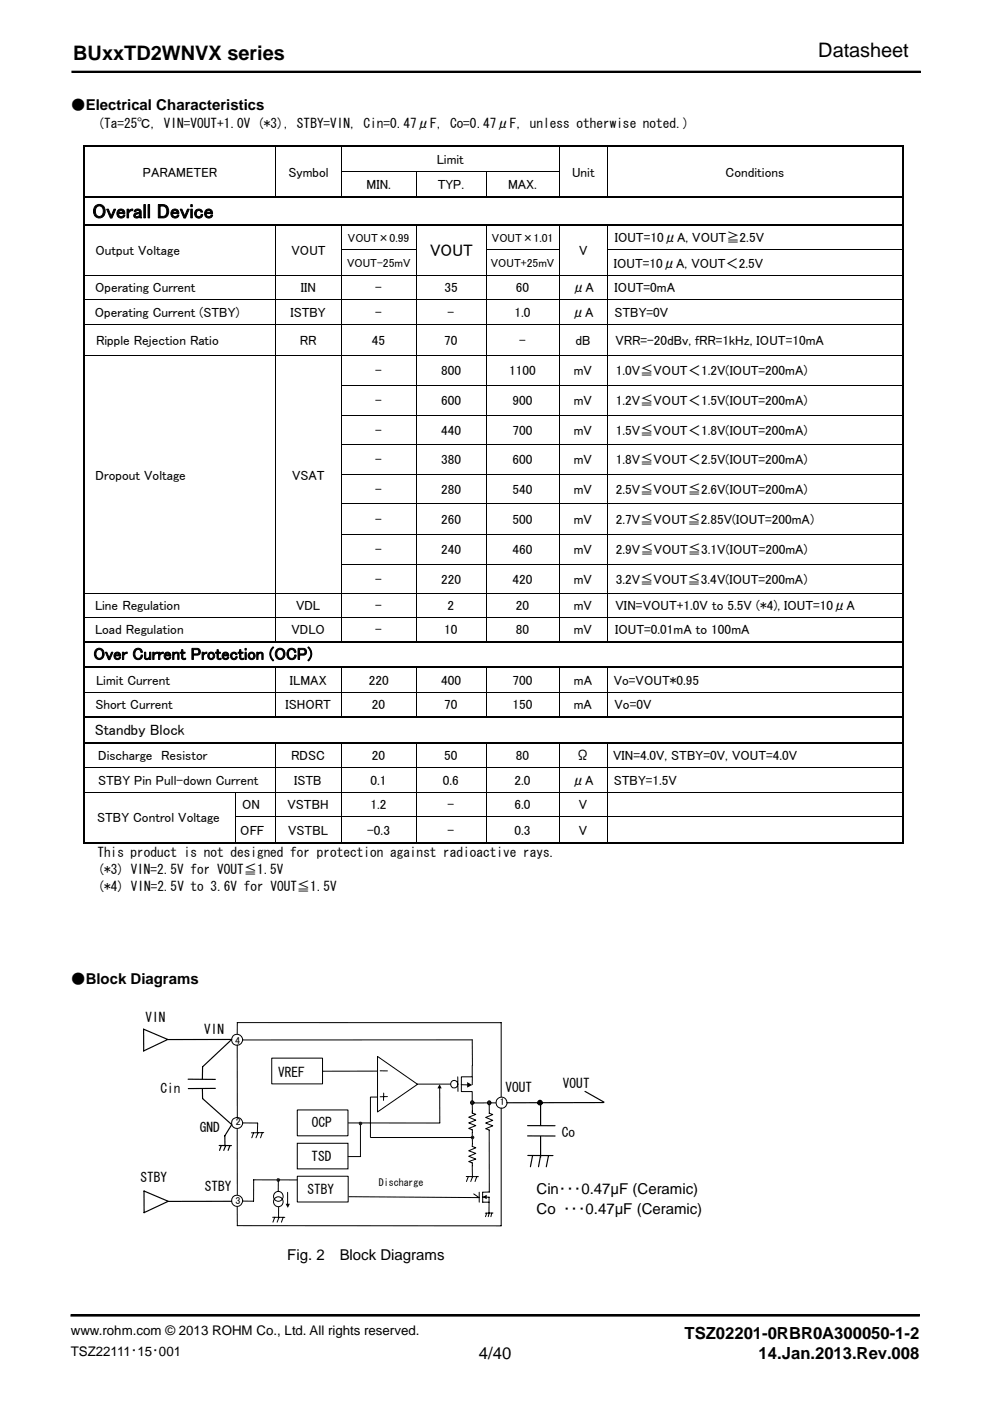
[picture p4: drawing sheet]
<svg xmlns="http://www.w3.org/2000/svg" width="210mm" height="297mm" viewBox="0 0 210 297" stroke-linecap="round" stroke-linejoin="round" font-family="sans-serif">
<defs><g id="words">
<g font-size="4.2">
<text x="15.5" y="12.8">BUxxTD2WNVX series</text>
<text x="173.6" y="12.1">Datasheet</text>
<text x="19.6" y="46.2">Overall Device</text>
</g>
<g font-size="3.5">
<text x="91.2" y="54.3">VOUT</text>
<text x="19.8" y="139.9">Over Current Protection (OCP)</text>
<text x="145.2" y="283.9">TSZ02201-0RBR0A300050-1-2</text>
<text x="101.6" y="288.1">4/40</text>
<text x="160.9" y="288.2">14.Jan.2013.Rev.008</text>
</g>
<g font-size="3.2">
<text x="15" y="23.3">●Electrical Characteristics</text>
<text x="20.1" y="155.9">Standby Block</text>
<text x="15" y="208.6">●Block Diagrams</text>
<text x="113.8" y="253.2">Cin･･･0.47μF (Ceramic)</text>
<text x="113.8" y="257.4">Co ･･･0.47μF (Ceramic)</text>
<text x="60.9" y="267.1">Fig. 2</text>
<text x="72.1" y="267.1">Block Diagrams</text>
</g>
<g font-size="2.8">
<text x="20.7" y="27.1">(Ta=25℃, VIN=VOUT+1.0V (*3), STBY=VIN, Cin=0.47μF, Co=0.47μF, unless otherwise noted.)</text>
<text x="92.6" y="34.8">Limit</text>
<text x="30.3" y="37.4">PARAMETER</text>
<text x="61.2" y="37.4">Symbol</text>
<text x="77.7" y="40.1">MIN.</text>
<text x="92.8" y="40.1">TYP.</text>
<text x="107.8" y="40.1">MAX.</text>
<text x="121.3" y="37.4">Unit</text>
<text x="153.9" y="37.4">Conditions</text>
<text x="130.4" y="51.4">IOUT=10μA, VOUT≧2.5V</text>
<text x="20.3" y="54.1">Output Voltage</text>
<text x="61.8" y="54.1">VOUT</text>
<text x="122.9" y="54.1">V</text>
<text x="130.2" y="56.7">IOUT=10μA, VOUT＜2.5V</text>
<text x="20.2" y="62">Operating Current</text>
<text x="63.8" y="62">IIN</text>
<text x="79.6" y="62">-</text>
<text x="94.2" y="62">35</text>
<text x="109.4" y="62">60</text>
<text x="121.4" y="62">μA</text>
<text x="130.4" y="62">IOUT=0mA</text>
<text x="20.1" y="67.2">Operating Current (STBY)</text>
<text x="61.6" y="67.2">ISTBY</text>
<text x="79.6" y="67.2">-</text>
<text x="94.9" y="67.2">-</text>
<text x="109.1" y="67.2">1.0</text>
<text x="121.3" y="67.2">μA</text>
<text x="130.3" y="67.2">STBY=0V</text>
<text x="20.4" y="73.1">Ripple Rejection Ratio</text>
<text x="63.6" y="73.1">RR</text>
<text x="78.9" y="73.1">45</text>
<text x="94.2" y="73.1">70</text>
<text x="110.2" y="73.1">-</text>
<text x="122.1" y="73.1">dB</text>
<text x="130.5" y="73.1">VRR=-20dBv, fRR=1kHz, IOUT=10mA</text>
<text x="79.6" y="79.6">-</text>
<text x="93.6" y="79.6">800</text>
<text x="108" y="79.6">1100</text>
<text x="121.7" y="79.6">mV</text>
<text x="130.6" y="79.6">1.0V≦VOUT＜1.2V(IOUT=200mA)</text>
<text x="79.6" y="85.9">-</text>
<text x="93.6" y="85.9">600</text>
<text x="108.7" y="85.9">900</text>
<text x="121.7" y="85.9">mV</text>
<text x="130.6" y="85.9">1.2V≦VOUT＜1.5V(IOUT=200mA)</text>
<text x="79.6" y="92.2">-</text>
<text x="93.6" y="92.2">440</text>
<text x="108.7" y="92.2">700</text>
<text x="121.7" y="92.2">mV</text>
<text x="130.6" y="92.2">1.5V≦VOUT＜1.8V(IOUT=200mA)</text>
<text x="20.3" y="101.7">Dropout Voltage</text>
<text x="62" y="101.7">VSAT</text>
<text x="79.6" y="98.4">-</text>
<text x="93.6" y="98.4">380</text>
<text x="108.7" y="98.4">600</text>
<text x="121.7" y="98.4">mV</text>
<text x="130.6" y="98.4">1.8V≦VOUT＜2.5V(IOUT=200mA)</text>
<text x="79.6" y="104.7">-</text>
<text x="93.6" y="104.7">280</text>
<text x="108.7" y="104.7">540</text>
<text x="121.7" y="104.7">mV</text>
<text x="130.6" y="104.7">2.5V≦VOUT≦2.6V(IOUT=200mA)</text>
<text x="79.6" y="111.1">-</text>
<text x="93.5" y="111.1">260</text>
<text x="108.7" y="111.1">500</text>
<text x="121.7" y="111.1">mV</text>
<text x="130.6" y="111.1">2.7V≦VOUT≦2.85V(IOUT=200mA)</text>
<text x="79.6" y="117.5">-</text>
<text x="93.6" y="117.5">240</text>
<text x="108.7" y="117.5">460</text>
<text x="121.7" y="117.5">mV</text>
<text x="130.6" y="117.5">2.9V≦VOUT≦3.1V(IOUT=200mA)</text>
<text x="79.6" y="123.8">-</text>
<text x="93.6" y="123.8">220</text>
<text x="108.7" y="123.8">420</text>
<text x="121.7" y="123.8">mV</text>
<text x="130.6" y="123.8">3.2V≦VOUT≦3.4V(IOUT=200mA)</text>
<text x="20.2" y="129.4">Line Regulation</text>
<text x="62.8" y="129.4">VDL</text>
<text x="79.6" y="129.4">-</text>
<text x="94.9" y="129.4">2</text>
<text x="109.4" y="129.4">20</text>
<text x="121.7" y="129.4">mV</text>
<text x="130.6" y="129.4">VIN=VOUT+1.0V to 5.5V (*4), IOUT=10μA</text>
<text x="20.2" y="134.5">Load Regulation</text>
<text x="61.8" y="134.5">VDLO</text>
<text x="79.6" y="134.5">-</text>
<text x="94.2" y="134.5">10</text>
<text x="109.4" y="134.5">80</text>
<text x="121.7" y="134.5">mV</text>
<text x="130.5" y="134.5">IOUT=0.01mA to 100mA</text>
<text x="20.4" y="145.2">Limit Current</text>
<text x="61.5" y="145.2">ILMAX</text>
<text x="78.2" y="145.2">220</text>
<text x="93.6" y="145.2">400</text>
<text x="108.7" y="145.2">700</text>
<text x="121.7" y="145.2">mA</text>
<text x="130.2" y="145.2">Vo=VOUT*0.95</text>
<text x="20.3" y="150.4">Short Current</text>
<text x="60.6" y="150.4">ISHORT</text>
<text x="78.9" y="150.4">20</text>
<text x="94.2" y="150.4">70</text>
<text x="108.7" y="150.4">150</text>
<text x="121.7" y="150.4">mA</text>
<text x="130.4" y="150.4">Vo=0V</text>
<text x="20.8" y="161.2">Discharge Resistor</text>
<text x="61.8" y="161.2">RDSC</text>
<text x="78.9" y="161.2">20</text>
<text x="94.2" y="161.2">50</text>
<text x="109.4" y="161.2">80</text>
<text x="122.2" y="161.2">Ω</text>
<text x="130.1" y="161.2">VIN=4.0V, STBY=0V, VOUT=4.0V</text>
<text x="20.8" y="166.4">STBY Pin Pull-down Current</text>
<text x="62.4" y="166.4">ISTB</text>
<text x="78.6" y="166.4">0.1</text>
<text x="93.9" y="166.4">0.6</text>
<text x="109.1" y="166.4">2.0</text>
<text x="121.3" y="166.4">μA</text>
<text x="130.2" y="166.4">STBY=1.5V</text>
<text x="51.4" y="171.6">ON</text>
<text x="61" y="171.6">VSTBH</text>
<text x="78.6" y="171.6">1.2</text>
<text x="94.9" y="171.6">-</text>
<text x="109.1" y="171.6">6.0</text>
<text x="122.8" y="171.6">V</text>
<text x="20.6" y="174.3">STBY Control Voltage</text>
<text x="51" y="177">OFF</text>
<text x="61.1" y="177">VSTBL</text>
<text x="77.9" y="177">-0.3</text>
<text x="94.9" y="177">-</text>
<text x="109.1" y="177">0.3</text>
<text x="122.8" y="177">V</text>
<text x="20.7" y="185.3">(*3) VIN=2.5V for VOUT≦1.5V</text>
<text x="20.7" y="181.7">This product is not designed for protection against radioactive rays.</text>
<text x="20.7" y="189">(*4) VIN=2.5V to 3.6V for VOUT≦1.5V</text>
<text x="30.9" y="216.6">VIN</text>
<text x="43.3" y="219.3">VIN</text>
<text x="34" y="231.8">Cin</text>
<text x="59" y="228.2">VREF</text>
<text x="107.2" y="231.6">VOUT</text>
<text x="119.4" y="230.6">VOUT</text>
<text x="66.2" y="239">OCP</text>
<text x="42.4" y="240">GND</text>
<text x="119.2" y="241.2">Co</text>
<text x="29.8" y="250.7">STBY</text>
<text x="66.1" y="246.1">TSD</text>
<text x="43.4" y="252.4">STBY</text>
<text x="65.2" y="253.1">STBY</text>
<text x="15" y="283.1">www.rohm.com © 2013 ROHM Co., Ltd. All rights reserved.</text>
<text x="15" y="287.5">TSZ22111･15･001</text>
</g>
<g font-size="2.5">
<text x="73.8" y="51.2">VOUT×0.99</text>
<text x="104.4" y="51.2">VOUT×1.01</text>
<text x="73.6" y="56.6">VOUT-25mV</text>
<text x="104.1" y="56.6">VOUT+25mV</text>
</g>
<g font-size="2.1">
<text x="49.9" y="221.4">4</text>
<text x="50" y="238.5">2</text>
<text x="106" y="234.3">1</text>
<text x="80.3" y="251.4">Discharge</text>
<text x="49.9" y="255.2">3</text>
</g>
</g></defs>
<path d="M15.1 278.9h179.9" fill="none" stroke="#000" stroke-width=".28"/>
<g fill="none" stroke="#000" stroke-width=".21">
<path d="M15.3 15.1h179.9v.3h-179.9zM58.5 31.2v5.1M58.5 36.6v5M72.5 31.2v5.1M72.5 36.6v5M72.6 36.3h15.6M88.3 36.6v5M88.4 36.3h14.7M103.2 36.6v5M103.3 36.3h15.3M118.7 31.2v5.1M118.7 36.6v5"/>
<path d="M128.8 31.2v5.1M128.8 36.6v5M17.7 58.3h174M58.5 47.9v5M58.5 53.2v5.1M58.5 58.4v5.1M72.5 47.9v5M72.5 53.2v5.1M72.5 58.4v5.1M72.6 53h15.6M88.3 47.9v5M88.3 53.2v5.1"/>
<path d="M88.3 58.4v5.1M103.2 47.9v5M103.2 53.2v5.1M103.2 58.4v5.1M103.3 53h15.3M118.7 47.9v5M118.7 53.2v5.1M118.7 58.4v5.1M128.8 47.9v5M128.8 53.2v5.1M128.8 58.4v5.1M128.9 53h62.5"/>
<path d="M17.7 63.5h174M17.7 68.7h174M17.7 75.5h174M58.5 63.6v5.1M58.5 68.8v6.6M58.5 75.5v6.1M72.5 63.6v5.1M72.5 68.8v6.6M72.5 75.5v6.1M88.3 63.6v5.1M88.3 68.8v6.6M88.3 75.5v6.1"/>
<path d="M103.2 63.6v5.1M103.2 68.8v6.6M103.2 75.5v6.1M118.7 63.6v5.1M118.7 68.8v6.6M118.7 75.5v6.1M128.8 63.6v5.1M128.8 68.8v6.6M128.8 75.5v6.1M58.5 81.8v6.1M58.5 88.1v6.1M58.5 94.4v6.1"/>
<path d="M72.4 81.7h119.3M72.4 88h119.3M72.4 94.3h119.3M72.5 81.8v6.1M72.5 88.1v6.1M72.5 94.4v6.1M88.3 81.8v6.1M88.3 88.1v6.1M88.3 94.4v6.1M103.2 81.8v6.1M103.2 88.1v6.1M103.2 94.4v6.1"/>
<path d="M118.7 81.8v6.1M118.7 88.1v6.1M118.7 94.4v6.1M128.8 81.8v6.1M128.8 88.1v6.1M128.8 94.4v6.1M58.5 100.6v6.2M58.5 106.9v6.4M58.5 113.4v6.1M58.5 119.7v6.1M72.4 100.6h119.3M72.4 106.8h119.3"/>
<path d="M72.4 113.3h119.3M72.4 119.6h119.3M72.5 100.6v6.2M72.5 106.9v6.4M72.5 113.4v6.1M72.5 119.7v6.1M88.3 100.6v6.2M88.3 106.9v6.4M88.3 113.4v6.1M88.3 119.7v6.1M103.2 100.6v6.2M103.2 106.9v6.4"/>
<path d="M103.2 113.4v6.1M103.2 119.7v6.1M118.7 100.6v6.2M118.7 106.9v6.4M118.7 113.4v6.1M118.7 119.7v6.1M128.8 100.6v6.2M128.8 106.9v6.4M128.8 113.4v6.1M128.8 119.7v6.1M17.7 125.9h174M17.7 130.8h174"/>
<path d="M58.5 126v4.7M58.5 130.9v5.1M72.5 126v4.7M72.5 130.9v5.1M88.3 126v4.7M88.3 130.9v5.1M103.2 126v4.7M103.2 130.9v5.1M118.7 126v4.7M118.7 130.9v5.1M128.8 126v4.7M128.8 130.9v5.1"/>
<path d="M17.7 146.8h174M58.5 141.7v5M58.5 146.9v5M58.5 157.7v5M72.5 141.7v5M72.5 146.9v5M72.5 157.7v5M88.3 141.7v5M88.3 146.9v5M88.3 157.7v5M103.2 141.7v5M103.2 146.9v5"/>
<path d="M103.2 157.7v5M118.7 141.7v5M118.7 146.9v5M118.7 157.7v5M128.8 141.7v5M128.8 146.9v5M128.8 157.7v5M17.7 162.8h174M17.7 168h174M49.8 168.1v5M49.8 173.4v5.1M49.9 173.2h8.5"/>
<path d="M58.5 162.9v5M58.5 168.1v5M58.5 173.4v5.1M58.6 173.2h13.8M72.5 162.9v5M72.5 168.1v5M72.5 173.4v5.1M72.6 173.2h15.6M88.3 162.9v5M88.3 168.1v5M88.3 173.4v5.1M88.4 173.2h14.7"/>
<path d="M103.2 162.9v5M103.2 168.1v5M103.2 173.4v5.1M103.3 173.2h15.3M118.7 162.9v5M118.7 168.1v5M118.7 173.4v5.1M118.8 173.2h9.9M128.8 162.9v5M128.8 168.1v5M128.8 173.4v5.1M128.9 173.2h62.5"/>
<path d="M15 278.8h180v.2h-180z"/>
</g>
<path d="M15.3 15.2h179.9" fill="none" stroke="#000" stroke-width=".3"/>
<g fill="#000">
<path d="M17.7 30.9h.3v.3h-.3zM17.7 36.3h.3v.3h-.3zM58.4 31.2h.2zM58.4 36.3h.2v.3h-.2zM72.4 31.2h.2zM72.4 36.3h.2v.3h-.2zM88.2 36.3h.2v.3h-.2zM103.1 36.3h.2v.3h-.2zM118.6 31.2h.2zM118.6 36.3h.2v.3h-.2zM128.7 31.2h.2zM128.7 36.3h.2v.3h-.2z"/>
<path d="M191.4 30.9h.3v.3h-.3zM191.4 36.3h.3v.3h-.3zM17.7 41.6h.3v.4h-.3zM17.7 47.5h.3v.4h-.3zM17.7 52.9h.3v.3h-.3zM58.4 47.8l.2 .1zM58.4 52.9h.2v.3h-.2zM72.4 47.8l.2 .1zM72.4 52.9h.2v.3h-.2zM88.2 47.8l.2 .1zM88.2 52.9h.2v.3h-.2zM103.1 47.8l.2 .1z"/>
<path d="M103.1 52.9h.2v.3h-.2zM118.6 47.8l.2 .1zM118.6 52.9h.2v.3h-.2zM128.7 47.8l.2 .1zM128.7 52.9h.2v.3h-.2zM191.4 41.6h.3v.4h-.3zM191.4 47.5h.3v.4h-.3zM191.4 52.9h.3v.3h-.3zM17.7 81.6h.3v.2h-.3zM17.7 87.9h.3v.2h-.3zM17.7 94.2h.3v.2h-.3zM58.4 81.6h.2v.2h-.2z"/>
<path d="M58.4 87.9h.2v.2h-.2zM58.4 94.2h.2v.2h-.2zM17.7 100.5h.3v.1h-.3zM17.7 106.8h.3v.1h-.3zM17.7 113.3h.3v.1h-.3zM17.7 119.5h.3v.2h-.3zM58.4 100.5h.2v.1h-.2zM58.4 106.8h.2v.1h-.2zM58.4 113.3h.2v.1h-.2zM58.4 119.5h.2v.2h-.2zM17.7 136h.3v.3h-.3zM191.4 136h.3v.3h-.3z"/>
<path d="M17.7 141.3h.3v.4h-.3zM17.7 151.9h.3v.4h-.3zM17.7 157.3h.3v.4h-.3zM58.4 141.7h.2zM58.4 157.6l.2 .1zM72.4 141.7h.2zM72.4 157.6l.2 .1zM88.2 141.7h.2zM88.2 157.6l.2 .1zM103.1 141.7h.2zM103.1 157.6l.2 .1zM118.6 141.7h.2z"/>
<path d="M118.6 157.6l.2 .1zM128.7 141.7h.2zM128.7 157.6l.2 .1zM191.4 141.3h.3v.4h-.3zM191.4 151.9h.3v.4h-.3zM191.4 157.3h.3v.4h-.3zM17.7 173.1h.3v.3h-.3zM49.8 173.1h.1v.3h-.1zM58.4 173.1h.2v.3h-.2zM72.4 173.1h.2v.3h-.2zM88.2 173.1h.2v.3h-.2zM103.1 173.1h.2v.3h-.2z"/>
<path d="M118.6 173.1h.2v.3h-.2zM128.7 173.1h.2v.3h-.2zM191.4 173.1h.3v.3h-.3zM191.4 178.5h.3v.3h-.3z"/>
</g>
<g fill="none" stroke="#000" stroke-width=".34">
<path d="M17.7 31.1h173.7M17.8 31.2v5.1M17.8 36.6v5M191.6 31.2v5.1M191.6 36.6v5M17.8 42v5.5M17.8 47.9v5M17.8 53.2v5.1M17.8 58.4v5.1M18 41.8h173.4M18 47.7h173.4M191.6 42v5.5"/>
<path d="M191.6 47.9v5M191.6 53.2v5.1M191.6 58.4v5.1M17.8 63.6v5.1M17.8 68.8v6.6M17.8 75.5v6.1M191.6 63.6v5.1M191.6 68.8v6.6M191.6 75.5v6.1M17.8 81.8v6.1M17.8 88.1v6.1M17.8 94.4v6.1"/>
<path d="M191.6 81.8v6.1M191.6 88.1v6.1M191.6 94.4v6.1M17.8 100.6v6.2M17.8 106.9v6.4M17.8 113.4v6.1M17.8 119.7v6.1M191.6 100.6v6.2M191.6 106.9v6.4M191.6 113.4v6.1M191.6 119.7v6.1M17.8 126v4.7"/>
<path d="M17.8 130.9v5.1M17.8 136.3v5M18 136.1h173.4M191.6 126v4.7M191.6 130.9v5.1M191.6 136.3v5M17.8 141.7v5M17.8 146.9v5M17.8 152.3v5M17.8 157.7v5M18 141.5h173.4M18 152.1h173.4"/>
<path d="M18 157.5h173.4M191.6 141.7v5M191.6 146.9v5M191.6 152.3v5M191.6 157.7v5M17.7 178.6h173.7M17.8 162.9v5M17.8 168.1v5M17.8 173.4v5.4M191.6 162.9v5M191.6 168.1v5M191.6 173.4v5.4"/>
</g>
<circle cx="96.3" cy="229.9" r=".79" fill="#fff"/>
<g fill="none" stroke="#000" stroke-width=".21">
<path d="M97.1 228.3v3.1M100.2 225.9v2.4h-2.3v3.1h2.3v2.4"/>
<circle cx="96.3" cy="229.9" r=".79"/>
</g>
<path d="M80.1 224l8.5 5.9-8.5 5.9z" fill="#fff"/>
<path d="M80.1 224l8.5 5.9-8.5 5.9zM80.6 227l1.6 .1M81.4 231.8l-.1 1.5M82.2 232.5h-1.6" fill="none" stroke="#000" stroke-width=".21"/>
<path d="M63.1 235.3h10.7v5.5h-10.7z" fill="#fff"/>
<path d="M63.1 235.3h10.7v5.5h-10.7z" fill="none" stroke="#000" stroke-width=".21"/>
<path d="M63.1 242.4h10.7v5.4h-10.7z" fill="#fff"/>
<path d="M63.1 242.4h10.7v5.4h-10.7z" fill="none" stroke="#000" stroke-width=".21"/>
<path d="M57.6 224.3h10.8v5.5h-10.8z" fill="#fff"/>
<path d="M57.6 224.3h10.8v5.5h-10.8zM73.9 238.1h19.4M80.1 232.6h-1.5v8.5M80.1 227.1h-11.6M93.3 230.7v7.3M100.2 233.8v2M100.2 235.4v.6l.7 .3-1.5 .6 1.5 .6-1.5 .6 1.5 .6-1.5 .5 .8 .3v.6M105.2 233.8h-4.9M100.2 240.1v3l.7 .3-1.5 .6 1.5 .5-1.5 .7 1.5 .5-1.5 .6 .8 .2v.7M100.2 247.2v2.3" fill="none" stroke="#000" stroke-width=".21"/>
<path d="M93.2 229.9l.5 .9h-.9z" fill="#000"/>
<circle cx="100.2" cy="241.2" r=".39" fill="#1a1a1a"/>
<path d="M63.1 249.4h10.8v5.4h-10.8z" fill="#fff"/>
<path d="M100.2 220.5h-48.7M63.1 249.4h10.8v5.4h-10.8z" fill="none" stroke="#000" stroke-width=".21"/>
<circle cx="50.3" cy="220.4" r="1.18" fill="#fff"/>
<circle cx="50.3" cy="220.4" r="1.18" fill="none" stroke="#000" stroke-width=".21"/>
<circle cx="50.3" cy="254.6" r="1.19" fill="#fff"/>
<circle cx="50.3" cy="254.6" r="1.19" fill="none" stroke="#000" stroke-width=".21"/>
<circle cx="106.4" cy="233.8" r="1.18" fill="#fff"/>
<g fill="none" stroke="#000" stroke-width=".21">
<path d="M100.2 220.5v5.4"/>
<circle cx="106.4" cy="233.8" r="1.18"/>
</g>
<circle cx="50.3" cy="238.1" r="1.19" fill="#fff"/>
<g fill="none" stroke="#000" stroke-width=".21">
<path d="M51.5 238.1h3.2M54.7 238.1l-.1 2"/>
<circle cx="50.3" cy="238.1" r="1.19"/>
</g>
<g fill="#fff">
<path d="M108.1 232.8h5.8v2h-5.8z"/>
<path d="M42.6 219.5h5.8v1.9h-5.8z"/>
<path d="M42.6 237.1h5.8v2h-5.8z"/>
<path d="M42.6 253.8h5.8v2h-5.8z"/>
</g>
<g fill="none" stroke="#000" stroke-width=".21">
<path d="M97.8 230h1.3M100.2 228.3v1.7M53.8 240.2l-.4 1M53.8 250.1l9.2 .1M53.8 250.1v4.6h-2.3M54.7 240.2l-.4 1M55.6 240.2l-.3 1M55.9 240.1l-2.6 .1M57.8 258.1h2.6M58.3 258.1l-.4 1M59.1 255.9v2.2M59.2 258.1l-.4 1"/>
<path d="M60.1 258.1l-.4 1M98.9 249.4l2.6 .1M99.3 249.4l-.4 1.1M100.2 249.4l-.4 1.1M101.1 249.4l-.3 1.1"/>
</g>
<path d="M99.1 229.4l1.1 .6-1.1 .6z" fill="#000"/>
<circle cx="59" cy="250.2" r=".4" fill="#1a1a1a"/>
<g fill="none" stroke="#000" stroke-width=".21">
<path d="M50.3 219.2v-2.4h56v15.8M50.3 221.5v15.5M50.3 239.4v13.9M103.8 236l.7 .3-1.5 .6 1.5 .6-1.5 .6 1.5 .6-1.5 .6 .8 .3v13.2M103.8 233.8v2.3M106.3 234.9v25M50.3 255.8v4.1h56M101.6 252.8v2.1M102.4 252.8v2.1h1.3M102.4 253.8h1.3v3.4M103.2 257.2l-.2 .8M103.7 252.7l-1.3 .1"/>
<path d="M103.8 257.2l-.3 .8M104.3 257.2l-.2 .8M104.6 257.2h-1.7"/>
</g>
<g fill="none" stroke="#000" stroke-width=".25">
<path d="M30.5 222.8l5.1-2.4-5.1-2.2v4.6M39.9 228.8l5.8 .1M42.9 230.8l.1 2.1 6.1 5.5M45.7 230.8h-5.8M49.1 220.4h-13.4M49.1 220.4l-6.1 5.8-.1 2.6M49.1 238.4l-1.4 2.4M111.9 238.7h5.8M114.7 234.1v4.5M124.1 231.4l4 2.3M128 233.8h-20.4M30.5 252.5l5.2 2.2-5.1 2.4z"/>
<path d="M46.5 242.9h2.6M46.9 242.9l-.3 1M47.7 240.8v1.9M47.9 242.9l-.4 1M48.8 242.9l-.4 1M49.1 254.7h-13.2M111.9 240.8l5.8 .1M112 245h5.3M113 245l-.5 2.4M114.7 245l-.5 2.4M114.7 241v4.4M116.4 245l-.5 2.4"/>
<circle cx="114.5" cy="233.8" r=".46"/>
</g>
<circle cx="114.5" cy="233.8" r=".46" fill="#000"/>
<circle cx="100.2" cy="233.8" r=".39" fill="#1a1a1a"/>
<circle cx="100.2" cy="233.8" r=".39" fill="none" stroke="#000" stroke-width=".21"/>
<path d="M103.6 233.5h.4l.1 .3-.2 .4-.2 .1-.3-.4z" fill-rule="evenodd" fill="#1a1a1a"/>
<path d="M76.5 238.1v7.1M88.4 229.8h7.2M103.6 233.5h.4l.1 .3-.2 .4-.2 .1-.3-.4zM73.9 245.2h2.6M78.6 241.2h21.6M100.5 253.1l1.1 .8-27.6-.2" fill="none" stroke="#000" stroke-width=".21"/>
<circle cx="76.5" cy="238.2" r=".4" fill="#1a1a1a"/>
<circle cx="59" cy="254.8" r="1.03" fill="#fff"/>
<g fill="none" stroke="#000" stroke-width=".21">
<path d="M59 250.3v2.3M61 252.8v2.5"/>
<circle cx="59" cy="254.8" r="1.03"/>
<circle cx="59" cy="253.6" r="1.03"/>
</g>
<path d="M60.6 255.2h.9l-.5 .9zM102.4 253.8l.8-.5v1z" fill="#000"/>
<use href="#words"/>
</svg>
